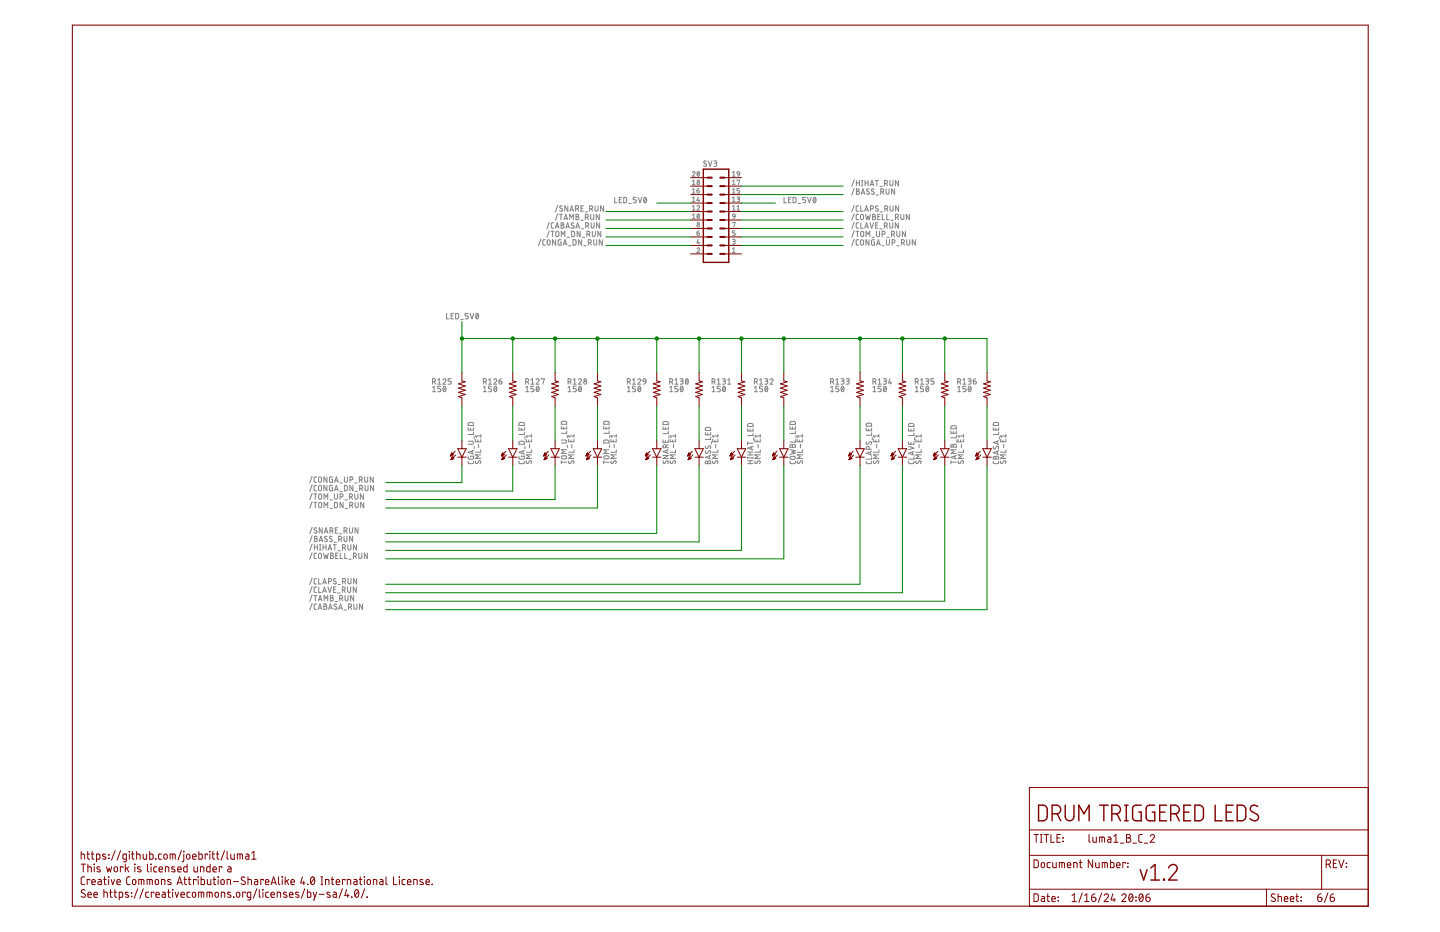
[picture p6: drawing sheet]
<svg xmlns="http://www.w3.org/2000/svg" width="432mm" height="279mm" viewBox="0 0 432 279" stroke-linecap="round" stroke-linejoin="round" font-family="sans-serif">
<g fill="none" stroke="#808080" stroke-width=".3">
<path d="M184.3 59.2v1.6h.7M185.7 59.9h.5M186.4 59.2h-.7v1.6h.7M187 59.2h.6l.3 .3v1l-.3 .3h-.6zM190.8 59.2h-.9v.7h.5a.47 .47 0 0 1 .4 .4 .47 .47 0 0 1-.4 .5h-.5M191.3 59.2l.6 1.6 .5-1.6M193.2 59.3l.1-.1a.82 .82 0 0 1 .6 .8 .82 .82 0 0 1-.6 .8l-.3-.5zM193.8 59.5l-.7 .9M207.6 51.8a.38 .38 0 0 1 .6-.4 .38 .38 0 0 1 .1 .6l-.7 .8h.8M207.6 57.9h.8M207.6 55.4h.8M207.6 54.3l.4-.3v1.4"/>
<path d="M207.6 56.8l.4-.3v1.4M207.6 59.4l.4-.3v1.4M209 57.1h.5a.39 .39 0 0 1 .3 .5 .39 .39 0 0 1-.4 .3 .39 .39 0 0 1-.4-.4zM209.2 51.5h.1a.71 .71 0 0 1 .5 .6 .71 .71 0 0 1-.5 .7l-.3-.7zM209.3 59.1l-.3 1h.8M209.5 59.8v.7M209.6 56.5l-.5 .3-.1 .3M209.7 51.8l-.6 .7M211.8 48.4a.41 .41 0 0 0-.6-.1 .41 .41 0 0 0-.1 .6l.6 .3a.44 .44 0 0 1-.1 .7 .44 .44 0 0 1-.6-.2M212.4 48.2l.5 1.7 .6-1.7M214.1 48.2h.5a.37 .37 0 0 1 .3 .4 .37 .37 0 0 1-.3 .4h-.4M214.5 49a.44 .44 0 0 1 .4 .4 .44 .44 0 0 1-.4 .5h-.4"/>
<path d="M219.6 51.8l.4-.4v1.4M219.6 54.3l.4-.3v1.4M219.6 56.8l.4-.3v1.4M219.6 59.4l.4-.3v1.4M219.6 57.9h.8M219.6 55.4h.8M219.6 52.8h.8M221 59.1h.6l.2 .2-.2 .3-.4 .1M221 54.1l.8-.1-.4 1.4M221.1 51.5h.6l.1 .7-.7-.1zM221.4 59.7a.39 .39 0 0 1 .4 .4 .39 .39 0 0 1-.4 .4h-.4M221.8 56.5h-.8v.6h.5a.4 .4 0 0 1 .3 .4 .4 .4 0 0 1-.3 .4h-.5"/>
<path d="M221.8 52.2l-.2 .5-.4 .1M235.1 59.2v1.6h.7M236.5 59.9h.5M237.2 59.2h-.7v1.6h.7M237.8 59.2h.6l.3 .3v.8l-.3 .5h-.6zM241.6 59.2h-.9v.7h.5a.47 .47 0 0 1 .4 .4 .47 .47 0 0 1-.4 .5h-.5M242.1 59.2l.6 1.6 .5-1.6M244 59.3l.1-.1a.81 .81 0 0 1 .6 .8 .81 .81 0 0 1-.6 .8l-.3-.8zM244.6 59.5l-.7 .9M256.1 56.5l-.7 1.9M256.1 53.9l-.7 2M256.8 54.1v1.6"/>
<path d="M256.8 54.8h.9M256.8 56.6h.5a.36 .36 0 0 1 .3 .4 .36 .36 0 0 1-.3 .3 .46 .46 0 0 1 .4 .5 .46 .46 0 0 1-.4 .5h-.5zM256.8 57.3h.5M257.7 54.1v1.6M258.2 58.3l.6-1.7 .5 1.7M258.3 57.8h.9M258.4 55.7h.3M258.4 54.1h.3M258.6 54.1v1.6M259.4 54.8h.9M259.4 54.1v1.6M260.3 54.1v1.6"/>
<path d="M260.6 56.8l-.2-.1a.38 .38 0 0 0-.5 .1 .38 .38 0 0 0 .1 .5l.5 .3a.44 .44 0 0 1 0 .7 .44 .44 0 0 1-.7-.3M260.9 55.7l.6-1.6 .5 1.6M261 55.3h.9M262.1 56.8l-.2-.1a.38 .38 0 0 0-.5 .1 .38 .38 0 0 0 .1 .5l.5 .3a.44 .44 0 0 1-.1 .7 .44 .44 0 0 1-.6-.3M262.5 54.1h.9M262.7 58.4h.7M262.9 54.1v1.6M263.9 55.9h.7M264.1 57.5h.4a.46 .46 0 0 0 .5-.4 .46 .46 0 0 0-.5-.5h-.4v1.7M264.6 57.5l.4 .8M265.2 55h.5a.46 .46 0 0 0 .4-.5 .46 .46 0 0 0-.4-.4h-.5v1.6M265.7 56.6v1.2a.44 .44 0 0 0 .4 .5 .44 .44 0 0 0 .5-.5v-1.2"/>
<path d="M265.8 55l.3 .7M266.8 54.1v1.2a.46 .46 0 0 0 .5 .4 .46 .46 0 0 0 .5-.4v-1.2M268.3 56.6v1.7l-.9-1.7v1.7M269.4 54.1v1.6l-.9-1.6v1.6M162.2 71.7l-.7 2M163.5 71.9h-.5l-.2 .3v1.1l.7 .2M164.2 72h.6l.2 1a.44 .44 0 0 1-.5 .5 .44 .44 0 0 1-.4-.5zM164.7 66.6l-.7 2M164.7 69.2l-.7 1.9M165.2 69.3h.9M165.7 69.3v1.7M166 66.8h-.5l-.2 .3v1.1l.7 .2"/>
<path d="M166.5 68.4l.6-1.6 .5 1.6M166.6 71.9v1.6l-.9-1.6v1.6M166.7 68h.8M166.8 69.5l.3-.2 .4 .3 .1 .9a.46 .46 0 0 1-.5 .5 .46 .46 0 0 1-.4-.5zM167.3 61.5l-.8 2M167.3 64.1l-.8 2M167.7 64.2h1M168.2 64.2v1.7M168.3 66.8h.4a.36 .36 0 0 1 .4 .3 .36 .36 0 0 1-.4 .4 .46 .46 0 0 1 .4 .5 .46 .46 0 0 1-.4 .4h-.4zM168.3 71.9l-.9 .2v1l.2 .4h.7v-.9h-.3M168.3 67.5h.4M168.3 71v-1.7l.5 .9 .6-.9v1.7"/>
<path d="M168.6 61.8l-.2-.1a.38 .38 0 0 0-.5 .2 .38 .38 0 0 0 .1 .5l.5 .3a.44 .44 0 0 1 0 .6 .44 .44 0 0 1-.7-.2M168.9 73.5l.5-1.6 .6 1.6M169 73.1h.8M169.1 65.9l.6-1.7 .5 1.7M169.2 65.5h.9M169.7 68.4l.5-1.6 .5 1.6M169.8 68h.8M170 71.1h.8M170.3 61.7v1.6l-.9-1.6v1.6M170.5 73.7h.7M170.8 65.9v-1.7l.6 1 .5-1v1.7M170.9 63.3l.5-1.6 .6 1.6"/>
<path d="M171 62.9h.8M171.4 69.3l.9 .3v.9l-.3 .4-.6 .1zM171.8 71.9h.7l.2 .2v.9l-.2 .4-.7 .1zM172.1 66.9l-.2-.1a.38 .38 0 0 0-.5 .1 .38 .38 0 0 0 .1 .6l.5 .2a.44 .44 0 0 1-.1 .7 .44 .44 0 0 1-.6-.2M172.6 62.6h.5a.46 .46 0 0 0 .4-.4 .46 .46 0 0 0-.4-.5h-.5v1.6M172.7 68.4l.5-1.6 .6 1.6M172.7 64.2h.5a.36 .36 0 0 1 .3 .4 .36 .36 0 0 1-.3 .4 .46 .46 0 0 1 .4 .4 .46 .46 0 0 1-.4 .5h-.5zM172.7 65h.5M172.8 68h.8M173.1 62.6l.4 .7M174 69.3v1.7l-.9-1.7v1.7M174.1 66.1h.8"/>
<path d="M174.2 62.4h.6M174.3 68.6h.7M174.4 71.9v1.6l-.9-1.6v1.6M174.6 71.1h.7M174.9 61.7h-.7v1.6h.7M175 73.7h.8M175.5 63.5h.7M175.5 65.2h.5a.46 .46 0 0 0 .4-.5 .46 .46 0 0 0-.4-.5h-.5v1.7M175.6 67.7h.5a.46 .46 0 0 0 .4-.5 .46 .46 0 0 0-.4-.4h-.5v1.6M176 70.2h.4a.46 .46 0 0 0 .5-.4 .46 .46 0 0 0-.5-.5h-.4v1.7M176.1 65.2l.3 .7M176.2 67.7l.3 .7"/>
<path d="M176.4 72.8h.5a.46 .46 0 0 0 .4-.5 .46 .46 0 0 0-.4-.4h-.5v1.6M176.6 70.2l.3 .8M176.8 62.6h.5a.46 .46 0 0 0 .4-.4 .46 .46 0 0 0-.4-.5h-.5v1.6M177 72.8l.3 .7M177.1 64.2v1.2a.46 .46 0 0 0 .5 .5 .46 .46 0 0 0 .4-.5v-1.2M177.2 66.8v1.2a.44 .44 0 0 0 .5 .4 .44 .44 0 0 0 .4-.4v-1.2M177.4 62.6l.3 .7M177.6 69.3v1.2a.46 .46 0 0 0 .5 .5 .46 .46 0 0 0 .4-.5v-1.2M178 71.9v1.1a.46 .46 0 0 0 .5 .5 .46 .46 0 0 0 .4-.5v-1.1M178.4 61.7v1.2a.44 .44 0 0 0 .5 .4 .44 .44 0 0 0 .4-.4v-1.2M179.7 64.2v1.7l-.9-1.7v1.7M179.8 66.8v1.6l-.9-1.6v1.6"/>
<path d="M180.2 69.3v1.7l-.9-1.7v1.7M180.6 71.9v1.6l-.9-1.6v1.6M181 61.7v1.6l-.9-1.6v1.6M188.6 61h.7M207.6 63h.8M207.6 60.5h.8M207.6 64.5l.4-.4v1.4M207.6 61.9l.4-.3v1.4M207.6 65.5h.8M209 74.6a.38 .38 0 0 1 .5-.3 .38 .38 0 0 1 .2 .6l-.7 .8h.8M209 69.8h.5a.39 .39 0 0 1 .3 .5 .39 .39 0 0 1-.4 .3 .39 .39 0 0 1-.4-.4zM209 61.9a.38 .38 0 0 1 .5-.3 .38 .38 0 0 1 .2 .6l-.7 .8h.8"/>
<path d="M209.2 64.2h.1a.71 .71 0 0 1 .5 .6 .71 .71 0 0 1-.5 .7l-.3-.7zM209.3 71.8l-.3 1h.8M209.5 72.5v.7M209.6 69.2l-.3 .1-.3 .5M209.7 64.5l-.6 .7M219.6 71.8h.7l.1 .2-.1 .3-.5 .1M219.6 74.6l.4-.3v1.4M219.6 61.9l.4-.3v1.4M219.6 75.7h.8M219.6 66.8l.8-.1-.4 1.4M219.6 63h.8M219.6 60.5h.8"/>
<path d="M219.8 64.2h.5l.1 .7-.7-.2zM220 72.4a.39 .39 0 0 1 .4 .4 .39 .39 0 0 1-.4 .4h-.4M220.4 69.2h-.8v.6h.5a.4 .4 0 0 1 .3 .4 .4 .4 0 0 1-.3 .4h-.5M220.4 64.9l-.2 .5-.4 .1M221 63h.8M221 61.9l.4-.3v1.4M239.4 61h.7M256.1 61.5l-.7 2M256.1 64.1l-.7 2M256.1 66.6l-.7 2M256.1 69.2l-.7 1.9M256.1 71.7l-.7 2"/>
<path d="M256.6 69.3h.9M257.1 69.3v1.7M257.5 61.7h-.5l-.3 .4 .1 1 .7 .2M257.5 64.2l-.5 .1-.3 .3 .1 1.1 .7 .2M257.5 66.8h-.5l-.3 .3 .1 1.1 .7 .2M257.5 71.9h-.5l-.3 .3 .1 1.2 .7 .1M258.1 61.7v1.6h.7M258.1 66.8v1.6h.7M258.2 64.4l.3-.2 .4 .3 .1 .9a.46 .46 0 0 1-.5 .5 .46 .46 0 0 1-.5-.5zM258.2 72h.6l.2 1a.46 .46 0 0 1-.5 .5 .46 .46 0 0 1-.5-.5zM258.2 69.5l.4-.2 .4 .3v.9a.46 .46 0 0 1-.5 .5 .46 .46 0 0 1-.4-.5zM259.3 63.3l.5-1.6 .6 1.6"/>
<path d="M259.3 68.4l.5-1.6 .6 1.6M259.4 62.9h.9M259.4 68h.9M259.5 64.2l.4 1.7 .4-1.1 .3 1.1 .4-1.7M259.7 71v-1.7l.6 .9 .5-.9v1.7M260.6 71.9v1.6l-.9-1.6v1.6M260.9 66.8l.5 1.6 .6-1.6M261 62.6h.5a.46 .46 0 0 0 .4-.4 .46 .46 0 0 0-.4-.5h-.5v1.6M261.5 71.1h.7M261.7 64.2h.4a.36 .36 0 0 1 .4 .4 .36 .36 0 0 1-.4 .4 .46 .46 0 0 1 .5 .4 .46 .46 0 0 1-.5 .5h-.4zM261.7 65h.4M262.2 71.9l-.9 .2v1l.3 .4h.6v-.9h-.2"/>
<path d="M262.6 67.5h.5M262.8 69.3v1.2a.46 .46 0 0 0 .5 .5 .46 .46 0 0 0 .4-.5v-1.2M262.8 73.5l.6-1.6 .5 1.6M263 73.1h.8M263.2 65h.5M263.3 61.8l-.4-.1-.4 .4 .7 .6a.38 .38 0 0 1 .1 .5 .38 .38 0 0 1-.5 .1l-.3-.2M263.3 66.8h-.7v1.6h.7M263.8 68.6h.7M263.9 63.5h.7M263.9 64.2h-.7v1.7h.7M264.4 73.7h.8M264.5 70.2h.5a.46 .46 0 0 0 .4-.4 .46 .46 0 0 0-.4-.5h-.5v1.7"/>
<path d="M264.6 64.2v1.7h.7M265.2 67.7h.4a.46 .46 0 0 0 .5-.5 .46 .46 0 0 0-.5-.4h-.4v1.6M265.3 62.6h.4a.46 .46 0 0 0 .5-.4 .46 .46 0 0 0-.5-.5h-.4v1.6M265.7 67.7l.4 .7M265.8 71.9v1.1a.44 .44 0 0 0 .5 .5 .44 .44 0 0 0 .4-.5v-1.1M265.8 62.6l.4 .7M265.9 64.2v1.7h.7M265.9 71.1h.8M266.8 66.8v1.2a.44 .44 0 0 0 .5 .4 .44 .44 0 0 0 .4-.4v-1.2M266.9 61.7v1.2a.46 .46 0 0 0 .4 .4 .46 .46 0 0 0 .5-.4v-1.2M267.1 66.1h.8M267.3 70.2h.5a.46 .46 0 0 0 .4-.4 .46 .46 0 0 0-.4-.5h-.5v1.7"/>
<path d="M267.5 72.8h.4a.46 .46 0 0 0 .5-.5 .46 .46 0 0 0-.5-.4h-.4v1.6M267.9 70.2l.3 .8M268.5 65.2h.5a.46 .46 0 0 0 .4-.5 .46 .46 0 0 0-.4-.5h-.5v1.7M268.9 69.3v1.2a.46 .46 0 0 0 .5 .5 .46 .46 0 0 0 .4-.5v-1.2M268.9 73.7h.7M269.1 65.2l.3 .7M269.4 66.8v1.6l-.9-1.6v1.6M269.5 61.7v1.6l-.9-1.6v1.6M270.1 64.2v1.2a.46 .46 0 0 0 .5 .5 .46 .46 0 0 0 .4-.5v-1.2M270.3 72.8h.4a.46 .46 0 0 0 .5-.5 .46 .46 0 0 0-.5-.4h-.4v1.6M270.8 72.8l.4 .7M271.5 69.3v1.7l-.9-1.7v1.7"/>
<path d="M271.9 71.9v1.1a.44 .44 0 0 0 .5 .5 .44 .44 0 0 0 .4-.5v-1.1M272.7 64.2v1.7l-.9-1.7v1.7M274.5 71.9v1.6l-.9-1.6v1.6M133.9 94v1.6h.7M135.3 94.7h.5M136 94h-.7v1.6h.7M136.6 94h.7l.2 .2v.9l-.2 .4-.7 .1zM138.2 95.8h.7M140.4 94h-.9v.7h.5a.46 .46 0 0 1 .4 .4 .46 .46 0 0 1-.4 .5h-.5M141 94l.5 1.6 .5-1.6M142.8 94.1l.1-.1a.83 .83 0 0 1 .6 .8 .83 .83 0 0 1-.6 .8l-.3-.8zM143.4 94.3l-.7 .9"/>
<path d="M129.7 114.4h.5a.46 .46 0 0 0 .4-.4 .46 .46 0 0 0-.4-.5h-.5v1.7M129.7 116.2l.5-.4v1.6M129.7 117.4h.9M130.3 114.4l.3 .8M131.3 113.9l.4-.4v1.7M131.3 115.2h.9M132.2 115.8h-.9v.7h.5a.46 .46 0 0 1 .4 .5 .46 .46 0 0 1-.4 .4h-.5M132.8 113.9a.45 .45 0 0 1 .6-.3 .45 .45 0 0 1 .2 .7l-.8 .9h.9M133 115.9l.2-.1a.82 .82 0 0 1 .5 .8 .82 .82 0 0 1-.5 .8l-.3-.5zM133.6 116.2l-.7 .9M135.3 113.5h-.9v.8h.5a.46 .46 0 0 1 .4 .4 .46 .46 0 0 1-.4 .5h-.5M144.9 114.4h.5a.46 .46 0 0 0 .5-.4 .46 .46 0 0 0-.5-.5h-.5v1.7"/>
<path d="M144.9 117.4h1M144.9 116.2l.5-.4v1.6M145.5 114.4l.4 .8M146.5 115.2h.9M146.5 113.9l.5-.4v1.7M147.4 115.8h-.9v.7h.5a.46 .46 0 0 1 .4 .5 .46 .46 0 0 1-.4 .4h-.5M148.1 113.9a.44 .44 0 0 1 .6-.3 .44 .44 0 0 1 .1 .7l-.7 .9h.9M148.3 115.9l.1-.1a.82 .82 0 0 1 .6 .8 .82 .82 0 0 1-.6 .8l-.3-.5zM148.9 116.2l-.7 .9M149.6 114.3h.6a.45 .45 0 0 1 .3 .5 .45 .45 0 0 1-.4 .4 .45 .45 0 0 1-.5-.5zM150.3 113.5l-.4 .2-.3 .6M157.6 114.4h.5a.46 .46 0 0 0 .5-.4 .46 .46 0 0 0-.5-.5h-.5v1.7"/>
<path d="M157.6 117.4h1M157.6 116.2l.5-.4v1.6M158.2 114.4l.4 .8M159.2 115.2h.9M159.2 113.9l.5-.4v1.7M160.1 115.8h-.9v.7h.5a.46 .46 0 0 1 .4 .5 .46 .46 0 0 1-.4 .4h-.5M160.8 113.9a.44 .44 0 0 1 .6-.3 .44 .44 0 0 1 .1 .7l-.7 .9h.9M161 115.9l.1-.1a.82 .82 0 0 1 .6 .8 .82 .82 0 0 1-.6 .8l-.3-.5zM161.6 116.2l-.7 .9M162.3 113.7v-.2h.9l-.4 1.7M170.3 114.4h.5a.46 .46 0 0 0 .4-.4 .46 .46 0 0 0-.4-.5h-.5v1.7M170.3 117.4h.9"/>
<path d="M170.3 116.2l.5-.4v1.6M170.9 114.4l.3 .8M171.9 115.2h.9M171.9 113.9l.5-.4v1.7M172.8 115.8h-.9v.7h.5a.46 .46 0 0 1 .4 .5 .46 .46 0 0 1-.4 .4h-.5M173.5 113.9a.44 .44 0 0 1 .6-.3 .44 .44 0 0 1 .1 .7l-.7 .9h.9M173.7 115.9l.1-.1a.81 .81 0 0 1 .6 .8 .81 .81 0 0 1-.6 .8l-.3-.8zM174.3 116.2l-.7 .9M188.1 114.4h.5a.46 .46 0 0 0 .4-.4 .46 .46 0 0 0-.4-.5h-.5v1.7M188.1 117.4h.9M188.1 116.2l.5-.4v1.6M188.7 114.4l.3 .8"/>
<path d="M189.7 115.2h.9M189.7 113.9l.4-.4v1.7M190.6 115.8h-.9v.7h.5a.46 .46 0 0 1 .4 .5 .46 .46 0 0 1-.4 .4h-.5M191.2 113.9a.44 .44 0 0 1 .7-.3 .44 .44 0 0 1 .1 .7l-.8 .9h1M191.5 115.9l.1-.1a.81 .81 0 0 1 .6 .8 .81 .81 0 0 1-.6 .8l-.4-.8zM192.1 116.2l-.8 .9M192.9 113.7h.7l.1 .7-.8-.1zM193.7 114.4l-.1 .5-.6 .3M200.8 114.4h.5a.46 .46 0 0 0 .4-.4 .46 .46 0 0 0-.4-.5h-.5v1.7M200.8 117.4h.9M200.8 116.2l.5-.4v1.6M201.4 114.4l.3 .8"/>
<path d="M202.4 115.2h.9M202.4 113.9l.4-.4v1.7M203.3 115.8h-.9v.7h.5a.46 .46 0 0 1 .4 .5 .46 .46 0 0 1-.4 .4h-.5M203.9 113.5h.6a.36 .36 0 0 1 .4 .4 .36 .36 0 0 1-.4 .4h-.4M204.2 115.9l.1-.1a.81 .81 0 0 1 .6 .8 .81 .81 0 0 1-.6 .8l-.4-.8zM204.4 114.3a.46 .46 0 0 1 .5 .4 .46 .46 0 0 1-.5 .5h-.5M204.8 116.2l-.8 .9M205.7 113.6h.1a.84 .84 0 0 1 .6 .8 .84 .84 0 0 1-.6 .7l-.3-.4zM206.3 113.9l-.7 .9M213.5 114.4h.5a.46 .46 0 0 0 .4-.4 .46 .46 0 0 0-.4-.5h-.5v1.7M213.5 117.4h.9M213.5 116.2l.5-.4v1.6"/>
<path d="M214.1 114.4l.3 .8M215.1 115.2h.9M215.1 113.9l.4-.4v1.7M216 115.8h-.9v.7h.5a.46 .46 0 0 1 .4 .5 .46 .46 0 0 1-.4 .4h-.5M216.6 113.5h.6a.36 .36 0 0 1 .3 .4 .36 .36 0 0 1-.3 .4h-.4M216.9 115.9l.1-.1a.81 .81 0 0 1 .6 .8 .81 .81 0 0 1-.6 .8l-.4-.8zM217.1 114.3a.46 .46 0 0 1 .4 .4 .46 .46 0 0 1-.4 .5h-.5M217.5 116.2l-.8 .9M218.2 115.2h.9M218.2 113.9l.5-.4v1.7M226.2 114.4h.5a.46 .46 0 0 0 .4-.4 .46 .46 0 0 0-.4-.5h-.5v1.7M226.2 117.4h.9"/>
<path d="M226.2 116.2l.5-.4v1.6M226.8 114.4l.3 .8M227.8 115.2h.9M227.8 113.9l.4-.4v1.7M228.7 115.8h-.9v.7h.5a.46 .46 0 0 1 .4 .5 .46 .46 0 0 1-.4 .4h-.5M229.3 113.5h.6a.36 .36 0 0 1 .3 .4 .36 .36 0 0 1-.3 .4h-.4M229.6 115.9l.1-.1a.81 .81 0 0 1 .6 .8 .81 .81 0 0 1-.6 .8l-.4-.8zM229.8 114.3a.46 .46 0 0 1 .4 .4 .46 .46 0 0 1-.4 .5h-.5M230.2 116.2l-.8 .9M230.9 113.9a.44 .44 0 0 1 .6-.3 .44 .44 0 0 1 .2 .7l-.8 .9h.9M249.1 114.4h.4a.46 .46 0 0 0 .5-.4 .46 .46 0 0 0-.5-.5h-.4v1.7M249.1 117.4h.9"/>
<path d="M249.1 116.2l.4-.4v1.6M249.6 114.4l.4 .8M250.6 115.2h.9M250.6 113.9l.5-.4v1.7M251.5 115.8h-.9v.7h.6a.46 .46 0 0 1 .4 .5 .46 .46 0 0 1-.4 .4h-.6M252.2 113.5h.5a.36 .36 0 0 1 .4 .4 .36 .36 0 0 1-.4 .4h-.3M252.4 115.9l.1-.1a.81 .81 0 0 1 .6 .8 .81 .81 0 0 1-.6 .8l-.3-.8zM252.6 114.3a.46 .46 0 0 1 .5 .4 .46 .46 0 0 1-.5 .5h-.4M253 116.2l-.7 .9M253.7 113.5h.6a.36 .36 0 0 1 .4 .4 .36 .36 0 0 1-.4 .4h-.4M254.2 114.3a.46 .46 0 0 1 .5 .4 .46 .46 0 0 1-.5 .5h-.5M261.8 114.4h.4a.46 .46 0 0 0 .5-.4 .46 .46 0 0 0-.5-.5h-.4v1.7"/>
<path d="M261.8 117.4h.9M261.8 116.2l.4-.4v1.6M262.3 114.4l.4 .8M263.3 115.2h.9M263.3 113.9l.5-.4v1.7M264.2 115.8h-.9v.7h.6a.46 .46 0 0 1 .4 .5 .46 .46 0 0 1-.4 .4h-.6M264.9 113.5h.5a.36 .36 0 0 1 .4 .4 .36 .36 0 0 1-.4 .4h-.3M265.1 115.9l.1-.1a.81 .81 0 0 1 .6 .8 .81 .81 0 0 1-.6 .8l-.3-.8zM265.3 114.3a.46 .46 0 0 1 .5 .4 .46 .46 0 0 1-.5 .5h-.4M265.7 116.2l-.7 .9M266.8 113.5l-.4 1.3h1M267.1 114.4v.8"/>
<path d="M274.5 114.4h.4a.46 .46 0 0 0 .5-.4 .46 .46 0 0 0-.5-.5h-.4v1.7M274.5 117.4h.9M274.5 116.2l.4-.4v1.6M275 114.4l.4 .8M276 115.2h.9M276 113.9l.5-.4v1.7M276.9 115.8h-.9v.7h.6a.46 .46 0 0 1 .4 .5 .46 .46 0 0 1-.4 .4h-.6M277.6 113.5h.5a.36 .36 0 0 1 .4 .4 .36 .36 0 0 1-.4 .4h-.3M277.8 115.9l.1-.1a.81 .81 0 0 1 .6 .8 .81 .81 0 0 1-.6 .8l-.3-.5zM278 114.3a.46 .46 0 0 1 .5 .4 .46 .46 0 0 1-.5 .5h-.4M278.4 116.2l-.7 .9M280.1 113.5h-1v.8h.6a.46 .46 0 0 1 .4 .4 .46 .46 0 0 1-.4 .5h-.6"/>
<path d="M287.2 114.4h.4a.46 .46 0 0 0 .5-.4 .46 .46 0 0 0-.5-.5h-.4v1.7M287.2 117.4h.9M287.2 116.2l.4-.4v1.6M287.7 114.4l.4 .8M288.7 115.2h.9M288.7 113.9l.5-.4v1.7M289.6 115.8h-.9v.7h.6a.46 .46 0 0 1 .4 .5 .46 .46 0 0 1-.4 .4h-.6M290.3 113.5h.5a.36 .36 0 0 1 .4 .4 .36 .36 0 0 1-.4 .4h-.3M290.5 115.9l.1-.1a.82 .82 0 0 1 .6 .8 .82 .82 0 0 1-.6 .8l-.3-.5zM290.7 114.3a.46 .46 0 0 1 .5 .4 .46 .46 0 0 1-.5 .5h-.4M291.1 116.2l-.7 .9M291.8 114.3h.6a.45 .45 0 0 1 .4 .5 .45 .45 0 0 1-.5 .4 .45 .45 0 0 1-.5-.5z"/>
<path d="M292.6 113.5l-.6 .3-.2 .5M140.4 138.3v.5l.3 .2h1.1l.2-.7M140.4 136.8l.2 .8h1l.4-.2v-.6h-.9v.2M140.4 132.3h1.1a.46 .46 0 0 1 .5 .4 .46 .46 0 0 1-.5 .5h-1.1M140.4 128.2v.7h1.6v-.7M140.5 126.8l1.2-.1 .3 .2v.7h-1.6zM141.1 128.4v.5M141.6 135.2v.8M142 129.5v.8h-1.6M142 135l-1.6 .6 1.6 .5M142.2 130.9v.7M142.2 133.8v.7"/>
<path d="M142.5 131.7v.7h1.7v-.7M142.7 138.2l-.1 .2a.38 .38 0 0 0 .1 .5 .38 .38 0 0 0 .5-.1l.3-.5a.44 .44 0 0 1 .7 0 .44 .44 0 0 1-.3 .7M143.3 131.9v.5M143.5 133.2v1.1M144.2 136.4h-1.7l.9 .5-.9 .5h1.7M144.2 134.9v.7h-1.7M144.2 130.2v.9M144.2 130.7h-1.7l.4 .4M155.6 138.3v.5l.4 .2h1l.2-.7M155.6 136.8l.2 .8h1.1l.3-.2v-.6h-.9v.2M155.6 128.2v.7h1.6v-.7M155.7 132.4l1.3-.1 .2 .2v.7h-1.6z"/>
<path d="M155.7 126.8l1.3-.1 .2 .2v.7h-1.6zM156.3 128.4v.5M156.8 135.2v.8M157.2 129.5v.8h-1.6M157.2 135l-1.6 .6 1.6 .5M157.4 130.9v.7M157.4 133.8v.7M157.8 131.7v.7h1.6v-.7M157.9 138.2a.41 .41 0 0 0-.1 .6 .41 .41 0 0 0 .7 0l.2-.5a.44 .44 0 0 1 .7 0 .44 .44 0 0 1-.2 .7M158.5 131.9v.5M158.8 133.2v1.1M159.4 136.4h-1.6l.9 .5-.9 .5h1.6"/>
<path d="M159.4 134.9v.7h-1.6M159.4 130.7h-1.6l.3 .4M159.4 130.2v.9M168.3 131.9h1.2a.46 .46 0 0 1 .4 .5 .46 .46 0 0 1-.4 .4h-1.2M168.3 138.6h1.6M168.3 127.8v.7h1.6v-.7M168.3 138.1v.9M168.4 136.8l1.1-.1a.46 .46 0 0 1 .4 .4 .46 .46 0 0 1-.4 .5l-1.1-.2zM168.4 126.4l1.3-.1 .2 .3v.6h-1.6zM169 128v.5M169.9 134.8h-1.6l.9 .6-.9 .5h1.6M169.9 129.2v.7h-1.6"/>
<path d="M170.1 130.5v.8M170.1 133.5v.7M170.5 131.7v.7h1.6v-.7M170.6 138.2a.41 .41 0 0 0-.1 .6 .41 .41 0 0 0 .7 0l.2-.5a.44 .44 0 0 1 .7 0 .44 .44 0 0 1-.2 .7M171.2 131.9v.5M171.5 133.2v1.1M172.1 136.4h-1.6l.9 .5-.9 .5h1.6M172.1 134.9v.7h-1.6M172.1 130.7h-1.6l.3 .4M172.1 130.2v.9M181 138.6h1.6M181 127.8v.7h1.6v-.7"/>
<path d="M181 138.1v.9M181.1 136.8l1.1-.1a.46 .46 0 0 1 .4 .4 .46 .46 0 0 1-.4 .5l-1.1-.2zM181.1 132h1.3l.2 .2v.6h-1.6zM181.1 126.4l1.3-.1 .2 .3v.6h-1.6zM181.7 128v.5M182.6 134.8h-1.6l.9 .6-.9 .5h1.6M182.6 129.2v.7h-1.6M182.8 130.5v.8M182.8 133.5v.7M183.2 131.7v.7h1.6v-.7M183.3 138.2a.41 .41 0 0 0-.1 .6 .41 .41 0 0 0 .7 0l.2-.5a.44 .44 0 0 1 .7 0 .44 .44 0 0 1-.2 .7M183.9 131.9v.5"/>
<path d="M184.2 133.2v1.1M184.8 136.4h-1.6l.9 .5-.9 .5h1.6M184.8 134.9v.7h-1.6M184.8 130.7h-1.6l.3 .4M184.8 130.2v.9M198.8 136.5h1.6l-1.6 1h1.6M198.8 127.9v.8h1.6v-.8M198.8 131.9v.7h1.6v-.7M198.9 138.2a.41 .41 0 0 0 0 .6 .41 .41 0 0 0 .6 0l.2-.5a.44 .44 0 0 1 .7 0 .44 .44 0 0 1-.2 .7M198.9 126.5l1.2-.1 .3 .3v.6h-1.6zM199.5 128.1v.6M199.5 132.1v.5"/>
<path d="M199.7 134.2v-.4a.44 .44 0 0 0-.5-.5 .44 .44 0 0 0-.4 .5v.4h1.6M200 135v.8M200.4 134.8l-1.6 .6 1.6 .5M200.4 133.3l-.7 .4M200.4 129.3v.7h-1.6M200.6 130.6v.8M201 131.7v.7h1.6v-.7M201.1 138.2a.41 .41 0 0 0-.1 .6 .41 .41 0 0 0 .6 0l.3-.5a.44 .44 0 0 1 .7 0 .44 .44 0 0 1-.2 .7M201.7 131.9v.5M202 133.2v1.1M202.6 136.4h-1.6l.8 .5-.8 .5h1.6M202.6 134.9v.7h-1.6"/>
<path d="M202.6 130.7h-1.6l.3 .4M202.6 130.2v.9M211.5 129.7v.7h1.6v-.7M211.6 138.3l.4-.1 .2 .4a.44 .44 0 0 1 .5-.5 .44 .44 0 0 1 .4 .5v.4h-1.6zM211.6 135.2l-.1 .5 .4 .3 .5-.7a.38 .38 0 0 1 .6-.1 .38 .38 0 0 1 .1 .5l-.2 .3M211.6 133.7a.42 .42 0 0 0-.1 .6 .42 .42 0 0 0 .6 .1l.3-.6a.38 .38 0 0 1 .6-.1 .38 .38 0 0 1 .1 .5l-.2 .4M211.6 128.3l1.2-.1 .3 .2v.6h-1.6zM212.2 129.8v.6M212.2 138.6v.4M212.7 136.7v.8M213.1 131v.7h-1.6M213.1 136.5l-1.6 .6 1.6 .5"/>
<path d="M213.3 132.4v.7M213.7 131.7v.7h1.6v-.7M213.8 138.2a.41 .41 0 0 0-.1 .6 .41 .41 0 0 0 .6 0l.3-.5a.44 .44 0 0 1 .7 0 .44 .44 0 0 1-.2 .7M214.4 131.9v.5M214.6 133.2v1.1M215.3 136.4h-1.6l.8 .5-.8 .5h1.6M215.3 134.9v.7h-1.6M215.3 130.7h-1.6l.3 .4M215.3 130.2v.9M224.2 136.4h1.6M224.2 135.5h1.6M224.2 139h1.6"/>
<path d="M224.2 138.1h1.6M224.2 137.3h1.6M224.2 128.5v.7h1.6v-.7M224.2 132.4v.9M224.2 137.1v.3M224.2 132.9h1.6M224.3 127.1l1.2-.1 .3 .2v.7h-1.6zM224.9 128.7v.5M224.9 135.5v.9M224.9 138.1v.9M225.4 133.9v.8M225.8 129.9v.7h-1.6"/>
<path d="M225.8 137.1v.3M225.8 133.8l-1.6 .5 1.6 .6M226 131.2v.7M226.3 131.7v.7h1.7v-.7M226.5 138.2a.41 .41 0 0 0-.1 .6 .41 .41 0 0 0 .5 .1l.4-.6a.44 .44 0 0 1 .7 0 .44 .44 0 0 1-.2 .7M227.1 131.9v.5M227.3 133.2v1.1M228 136.4h-1.7l.9 .5-.9 .5h1.7M228 134.9v.7h-1.7M228 130.7h-1.7l.4 .4M228 130.2v.9M236.9 138.3v.5l.3 .2h1.1l.2-.7"/>
<path d="M236.9 127.9v.7h1.6v-.7M236.9 134.8l1.6 .3-1.1 .4 1.1 .3-1.6 .4M237 133.4l.4-.1 .2 .3a.44 .44 0 0 1 .5-.4 .44 .44 0 0 1 .4 .4v.5h-1.6zM237 136.9l1.1-.1a.46 .46 0 0 1 .4 .5 .46 .46 0 0 1-.4 .4l-1.1-.1zM237 126.5l1.2-.1 .3 .2v.6h-1.6zM237.6 128v.6M237.6 133.6v.5M238.5 129.2v.7h-1.6M238.5 131.8v.7h-1.6M238.7 130.6v.7M239 131.7v.7h1.7v-.7M239.2 138.2a.41 .41 0 0 0-.1 .6 .41 .41 0 0 0 .5 .1l.4-.6a.44 .44 0 0 1 .7 0 .44 .44 0 0 1-.2 .7"/>
<path d="M239.8 131.9v.5M240 133.2v1.1M240.7 136.4h-1.7l.9 .5-.9 .5h1.7M240.7 134.9v.7h-1.7M240.7 130.7h-1.7l.4 .4M240.7 130.2v.9M259.7 138.3l.1 .5 .3 .2h1.1l.2-.7M259.7 128.4v.7h1.7v-.7M259.9 132.5l-.1 .2a.38 .38 0 0 0 .1 .5 .38 .38 0 0 0 .5-.1l.3-.6a.41 .41 0 0 1 .6 0 .41 .41 0 0 1 0 .6l-.2 .2M259.9 127l1.2-.1 .2 .2 .1 .7h-1.7zM260.5 128.6v.5M260.6 134.7v-.4a.46 .46 0 0 0-.4-.5 .46 .46 0 0 0-.5 .5v.4h1.7"/>
<path d="M261 135.5v.8M261.4 136.9v.7h-1.7M261.4 129.7v.8h-1.7M261.4 135.4l-1.7 .5 1.7 .5M261.6 131.1v.7M261.9 131.7v.7h1.6v-.7M262 138.2l-.1 .2a.38 .38 0 0 0 .2 .5 .38 .38 0 0 0 .5-.1l.2-.5a.44 .44 0 0 1 .7 0 .44 .44 0 0 1-.2 .7M262.6 131.9v.5M262.9 133.2v1.1M263.5 136.4h-1.6l.9 .5-.9 .5h1.6M263.5 134.9v.7h-1.6M263.5 130.7h-1.6l.4 .4"/>
<path d="M263.5 130.2v.9M272.4 138.3l.1 .5 .3 .2h1l.3-.7M272.4 132.4v.8h1.7v-.8M272.4 128.5v.7h1.7v-.7M272.4 133.8l1.7 .5-1.7 .6M272.6 127.1l1.2-.1 .2 .2 .1 .7h-1.7zM273.2 128.7v.5M273.2 132.6v.6M273.7 135.5v.8M274.1 136.9v.7h-1.7M274.1 129.8v.8h-1.7M274.1 135.4l-1.7 .5 1.7 .5"/>
<path d="M274.3 131.2v.7M274.6 131.7v.7h1.6v-.7M274.7 138.2l-.1 .2a.38 .38 0 0 0 .2 .5 .38 .38 0 0 0 .5-.1l.2-.5a.44 .44 0 0 1 .7 0 .44 .44 0 0 1-.2 .7M275.3 131.9v.5M275.6 133.2v1.1M276.2 136.4h-1.6l.9 .5-.9 .5h1.6M276.2 134.9v.7h-1.6M276.2 130.7h-1.6l.4 .4M276.2 130.2v.9M285.1 138.6h1.7M285.1 129.2v.7h1.7v-.7M285.1 138.1v.9"/>
<path d="M285.2 133.3h.4l.3 .3a.46 .46 0 0 1 .4-.5 .46 .46 0 0 1 .5 .5v.4h-1.7zM285.3 127.8l1.2-.1 .2 .2 .1 .6h-1.7zM285.9 129.3v.6M285.9 133.6v.4M286.4 136.7v.8M286.8 134.8h-1.7l.9 .6-.9 .5h1.7M286.8 136.6l-1.7 .5 1.7 .5M286.8 130.5v.8h-1.7M286.9 131.9v.7M287.3 131.7v.7h1.6v-.7M287.4 138.2l-.1 .2a.38 .38 0 0 0 .2 .5 .38 .38 0 0 0 .5-.1l.2-.5a.44 .44 0 0 1 .7 0 .44 .44 0 0 1-.2 .7M288 131.9v.5"/>
<path d="M288.3 133.2v1.1M288.9 136.4h-1.6l.9 .5-.9 .5h1.6M288.9 134.9v.7h-1.6M288.9 130.7h-1.6l.4 .4M288.9 130.2v.9M297.8 138.3l.1 .5 .3 .2h1l.3-.7M297.8 128.2v.7h1.7v-.7M297.9 136.9l.4-.1 .3 .4a.46 .46 0 0 1 .4-.5 .46 .46 0 0 1 .5 .5v.4h-1.7zM298 133.8l-.1 .2a.38 .38 0 0 0 .1 .5 .38 .38 0 0 0 .5-.1l.3-.5a.41 .41 0 0 1 .6 0 .41 .41 0 0 1 0 .6l-.2 .1M298 126.8l1.2-.1 .2 .2 .1 .7h-1.7zM298.6 128.4v.5M298.6 137.2v.4"/>
<path d="M299.1 132.3v.8M299.1 135.3v.8M299.5 129.5v.8h-1.7M299.5 135.1l-1.7 .6 1.7 .5M299.5 132.1l-1.7 .6 1.7 .5M299.6 130.9v.7M300 131.7v.7h1.6v-.7M300.1 138.2l-.1 .2a.38 .38 0 0 0 .2 .5 .38 .38 0 0 0 .5-.1l.2-.5a.44 .44 0 0 1 .7 0 .44 .44 0 0 1-.2 .7M300.7 131.9v.5M301 133.2v1.1M301.6 136.4h-1.6l.9 .5-.9 .5h1.6M301.6 134.9v.7h-1.6"/>
<path d="M301.6 130.7h-1.6l.4 .4M301.6 130.2v.9M93.6 158l-.7 2M93.6 150.4l-.7 2M93.6 145.3l-.7 2M93.6 147.9l-.7 2M93.6 142.8l-.7 2M94.1 150.6h.9M94.1 148.1h.9M94.6 148.1v1.6M94.6 150.6v1.6M94.9 145.5h-.5l-.2 .4v1l.7 .2"/>
<path d="M94.9 143h-.5l-.2 .3v1.1l.7 .2M95 158.3a.41 .41 0 0 0-.6-.1 .41 .41 0 0 0-.1 .6l.6 .4a.38 .38 0 0 1 .1 .5 .38 .38 0 0 1-.5 .1l-.4-.2M95.6 145.6h.7l.1 1.1a.46 .46 0 0 1-.4 .4 .46 .46 0 0 1-.5-.4zM95.6 143.1h.7l.1 1a.46 .46 0 0 1-.4 .5 .46 .46 0 0 1-.5-.5zM95.7 150.7h.6l.2 1.1a.46 .46 0 0 1-.5 .4 .46 .46 0 0 1-.5-.4zM95.7 148.2h.6l.2 1a.46 .46 0 0 1-.5 .5 .46 .46 0 0 1-.5-.5zM96.6 158.2v1.6l-.9-1.6v1.6M97.2 149.7v-1.6l.5 .8 .6-.8v1.6M97.2 152.2v-1.6l.5 .9 .6-.9v1.6M97.2 159.8l.6-1.6 .5 1.6M97.4 159.4h.8M98 143v1.6l-.9-1.6v1.6"/>
<path d="M98 145.5v1.6l-.9-1.6v1.6M98.9 152.4h.8M98.9 149.9h.8M99 159.1h.4a.44 .44 0 0 0 .4-.4 .44 .44 0 0 0-.4-.5h-.4v1.6M99.5 159.1l.3 .7M99.7 145.5l-.9 .2v1.2l.2 .2h.7v-.9h-.3M99.7 143l-.9 .2v1.2l.2 .2h.7v-.9h-.3M100.3 150.6h.6l.3 .3v.9l-.3 .4h-.6zM100.3 148.1v1.1a.46 .46 0 0 0 .4 .5 .46 .46 0 0 0 .5-.5v-1.1M100.3 147.1l.6-1.6 .5 1.6M100.3 144.6l.6-1.6 .5 1.6M100.4 146.7h.9"/>
<path d="M100.4 144.2h.9M100.6 158.9h.5M101.3 158.2h-.7v1.6h.7M101.9 147.3h.7M101.9 144.8h.7M102 148.9h.4a.44 .44 0 0 0 .5-.4 .44 .44 0 0 0-.5-.4h-.4v1.6M102.9 150.6v1.6l-.9-1.6v1.6M103.2 159.1h.4a.44 .44 0 0 0 .5-.4 .44 .44 0 0 0-.5-.5h-.4v1.6M103.3 145.5h.6l.2 .3v1.1l-.2 .2h-.6zM103.3 143v1.1a.44 .44 0 0 0 .4 .5 .44 .44 0 0 0 .5-.5v-1.1M103.4 149.9h.7M103.5 152.4h.7"/>
<path d="M103.7 159.1l.4 .7M104.8 158.2v1.2a.46 .46 0 0 0 .4 .4 .46 .46 0 0 0 .5-.4v-1.2M104.8 148.9h.4a.44 .44 0 0 0 .5-.4 .44 .44 0 0 0-.5-.4h-.4v1.6M104.9 151.5h.4a.44 .44 0 0 0 .5-.5 .44 .44 0 0 0-.5-.4h-.4v1.6M104.9 143.9h.5a.44 .44 0 0 0 .5-.5 .44 .44 0 0 0-.5-.4h-.5v1.6M105.3 148.9l.4 .8M105.4 151.5l.4 .7M105.8 145.5v1.6l-.9-1.6v1.6M106.4 148.1v1.1a.46 .46 0 0 0 .4 .5 .46 .46 0 0 0 .5-.5v-1.1M106.4 144.8h.7M106.5 150.6v1.2a.46 .46 0 0 0 .4 .4 .46 .46 0 0 0 .5-.4v-1.2M106.5 147.3h.7"/>
<path d="M107.3 158.2v1.6l-.9-1.6v1.6M107.8 143.9h.4a.44 .44 0 0 0 .4-.5 .44 .44 0 0 0-.4-.4h-.4v1.6M107.9 146.4h.4a.44 .44 0 0 0 .5-.4 .44 .44 0 0 0-.5-.5h-.4v1.6M108.3 143.9l.3 .7M108.4 146.4l.4 .7M109 148.1v1.6l-.9-1.6v1.6M109.1 150.6v1.6l-.9-1.6v1.6M109.4 143v1.1a.44 .44 0 0 0 .4 .5 .44 .44 0 0 0 .5-.5v-1.1M109.5 145.5v1.2a.44 .44 0 0 0 .4 .4 .44 .44 0 0 0 .5-.4v-1.2M111.9 143v1.6l-.9-1.6v1.6M112 145.5v1.6l-.9-1.6v1.6M93.6 160.6l-.7 2"/>
<path d="M93.6 163.1l-.7 2M93.6 178.4l-.7 1.9M93.6 173.3l-.7 2M93.6 165.7l-.7 1.9M93.6 175.8l-.7 2M94.1 178.5h.9M94.3 163.3v1.6M94.3 164h.9M94.3 160.8h.4a.36 .36 0 0 1 .4 .3 .36 .36 0 0 1-.4 .4 .44 .44 0 0 1 .5 .4 .44 .44 0 0 1-.5 .5h-.4zM94.3 161.5h.4M94.6 178.5v1.6M94.9 173.4l-.6 .1-.1 .3v1.1l.7 .2"/>
<path d="M94.9 165.8l-.6 .1-.1 .3v1l.7 .2M94.9 176l-.6 .1-.1 .2v1.1l.7 .2M95.2 163.3v1.6M95.6 173.4v1.7h.7M95.6 176v1.6h.7M95.6 179.7h.8M95.6 166h.7l.1 1a.46 .46 0 0 1-.4 .4 .46 .46 0 0 1-.5-.4zM95.7 162.4l.5-1.6 .6 1.6M95.8 162h.8M95.8 164.9h.4M95.8 163.3h.4M96 163.3v1.6"/>
<path d="M96.8 177.6l.5-1.6 .6 1.6M96.8 175.1l.5-1.7 .6 1.7M96.9 164h.9M96.9 163.3v1.6M96.9 174.7h.8M96.9 177.2h.8M97 165.8l.4 1.6 .3-1 .4 1 .3-1.6M97.8 163.3v1.6M98.1 160.9a.41 .41 0 0 0-.6-.1 .41 .41 0 0 0 0 .6l.5 .3a.44 .44 0 0 1-.1 .7 .44 .44 0 0 1-.6-.2M98.3 176l.6 1.6 .5-1.6M98.4 164.9l.5-1.6 .6 1.6M98.5 174.3h.5a.46 .46 0 0 0 .4-.4 .46 .46 0 0 0-.4-.5h-.5v1.7"/>
<path d="M98.5 164.5h.8M99.1 178.5h.4a.36 .36 0 0 1 .4 .4 .36 .36 0 0 1-.4 .3 .46 .46 0 0 1 .5 .5 .46 .46 0 0 1-.5 .4h-.4zM99.1 179.2h.4M99.1 165.8h.5a.37 .37 0 0 1 .3 .4 .37 .37 0 0 1-.3 .4 .44 .44 0 0 1 .4 .4 .44 .44 0 0 1-.4 .4h-.5zM99.1 166.6h.5M99.5 160.9a.41 .41 0 0 0-.6-.1 .41 .41 0 0 0 .1 .6l.5 .3a.44 .44 0 0 1-.1 .7 .44 .44 0 0 1-.7-.2M99.9 163.3h.9M100 176.7h.6M100.2 162.6h.7M100.4 163.3v1.6M100.7 166.6h.5M100.8 173.6a.42 .42 0 0 0-.6-.1 .42 .42 0 0 0-.1 .6l.5 .3a.38 .38 0 0 1 .2 .5 .38 .38 0 0 1-.5 .1l-.4-.1"/>
<path d="M100.8 176h-.8v1.6h.8M101.3 177.8h.7M101.3 165.1h.7M101.4 175.3h.7M101.4 165.8h-.7v1.6h.7M101.6 161.6h.4a.44 .44 0 0 0 .5-.4 .44 .44 0 0 0-.5-.4h-.4v1.6M101.8 160h.7M101.9 179.4h.4a.46 .46 0 0 0 .5-.4 .46 .46 0 0 0-.5-.5h-.4v1.6M102 165.8v1.6h.7M102.1 161.6l.4 .8M102.4 179.4l.4 .7M102.7 176.9h.4a.46 .46 0 0 0 .4-.5 .46 .46 0 0 0-.4-.4h-.4v1.6"/>
<path d="M102.7 164.2h.4a.46 .46 0 0 0 .5-.5 .46 .46 0 0 0-.5-.4h-.4v1.6M102.7 174.3h.5a.46 .46 0 0 0 .5-.4 .46 .46 0 0 0-.5-.5h-.5v1.7M103.2 160.8v1.1a.44 .44 0 0 0 .4 .5 .44 .44 0 0 0 .5-.5v-1.1M103.2 176.9l.3 .7M103.3 164.2l.3 .7M103.3 174.3l.4 .8M103.4 165.8v1.6h.7M103.5 178.5v1.2a.44 .44 0 0 0 .4 .4 .44 .44 0 0 0 .5-.4v-1.2M104.2 176v1.2a.46 .46 0 0 0 .5 .4 .46 .46 0 0 0 .5-.4v-1.2M104.3 163.3v1.2a.46 .46 0 0 0 .5 .4 .46 .46 0 0 0 .4-.4v-1.2M104.4 173.4v1.2a.46 .46 0 0 0 .4 .5 .46 .46 0 0 0 .5-.5v-1.2M104.6 167.6h.7"/>
<path d="M105.7 160.8v1.6l-.9-1.6v1.6M106 166.7h.4a.46 .46 0 0 0 .5-.4 .46 .46 0 0 0-.5-.5h-.4v1.6M106 178.5v1.6l-.9-1.6v1.6M106.5 166.7l.4 .7M106.8 176v1.6l-.9-1.6v1.6M106.9 163.3v1.6l-.9-1.6v1.6M106.9 173.4v1.7l-.9-1.7v1.7M107.6 165.8v1.2a.46 .46 0 0 0 .4 .4 .46 .46 0 0 0 .5-.4v-1.2M110.2 165.8v1.6l-.9-1.6v1.6M93.6 180.9l-.7 2M94.9 181.1l-.6 .1-.1 .2v1.1l.7 .2M95.4 182.7l.5-1.6 .6 1.6"/>
<path d="M95.5 180.1l.5-1.6 .5 1.6M95.5 182.3h.9M97.1 181.1h.5a.36 .36 0 0 1 .4 .3 .36 .36 0 0 1-.4 .4 .46 .46 0 0 1 .4 .4 .46 .46 0 0 1-.4 .5h-.5zM97.1 181.8h.5M97.2 180.1v-1.6l.5 .9 .6-.9v1.6M98.5 182.7l.6-1.6 .5 1.6M98.7 182.3h.8M100.5 180.3h.7M100.9 181.2l-.4-.1-.3 .3 .7 .6a.38 .38 0 0 1 .1 .5 .38 .38 0 0 1-.5 .2l-.4-.2M101.6 182.7l.5-1.6 .5 1.6M101.7 182.3h.8M103.1 182.9h.8"/>
<path d="M104.5 182h.5a.46 .46 0 0 0 .4-.5 .46 .46 0 0 0-.4-.4h-.5v1.6M105.1 182l.3 .7M106.1 181.1v1.1a.46 .46 0 0 0 .5 .5 .46 .46 0 0 0 .4-.5v-1.1M108.7 181.1v1.6l-.9-1.6v1.6"/>
<circle cx="209.4" cy="54.3" r=".31"/>
<circle cx="209.4" cy="55" r=".39"/>
<circle cx="209.4" cy="67" r=".31"/>
<circle cx="209.4" cy="67.7" r=".39"/>
<circle cx="175.5" cy="113.9" r=".36"/>
<circle cx="175.5" cy="114.7" r=".46"/>
</g>
<g fill="none" stroke="#800000" stroke-width=".3">
<path d="M207.1 58.3h5.1M207.1 55.8h5.1M207.1 53.3h5.1M217.3 58.3h5M217.3 55.8h5M217.3 53.3h5M207.1 76.1h5.1M207.1 73.6h5.1M207.1 71h5.1M207.1 68.5h5.1M207.1 66h5.1M207.1 63.4h5.1"/>
<path d="M207.1 60.9h5.1M217.3 76.1h5M217.3 73.6h5M217.3 71h5M217.3 68.5h5M217.3 66h5M217.3 63.4h5M217.3 60.9h5M138.5 111.7v2.5l1 .2-2 .7 2 .6-2 .7 2 .6-2 .6 2 .7-2 .6 1 .4v2.5M153.8 111.7v2.5l1 .2-2.1 .7 2.1 .6-2.1 .7 2.1 .6-2.1 .6 2.1 .7-2.1 .6 1.1 .4v2.5M166.5 111.7v2.5l1 .2-2.1 .7 2.1 .6-2.1 .7 2.1 .6-2.1 .6 2.1 .7-2.1 .6 1.1 .4v2.5M179.2 111.7v2.5l1 .2-2.1 .7 2.1 .6-2.1 .7 2.1 .6-2.1 .6 2.1 .7-2.1 .6 1.1 .4v2.5"/>
<path d="M196.9 111.7v2.5l1.1 .2-2.1 .7 2.1 .6-2.1 .7 2.1 .6-2.1 .6 2.1 .7-2.1 .6 1 .4v2.5M209.6 111.7v2.5l1.1 .2-2.1 .7 2.1 .6-2.1 .7 2.1 .6-2.1 .6 2.1 .7-2.1 .6 1 .4v2.5M222.3 111.7v2.5l1.1 .2-2.1 .7 2.1 .6-2.1 .7 2.1 .6-2.1 .6 2.1 .7-2.1 .6 1 .4v2.5M235 111.7v2.5l1.1 .2-2.1 .7 2.1 .6-2.1 .7 2.1 .6-2.1 .6 2.1 .7-2.1 .6 1 .4v2.5M257.9 111.7v2.5l1 .2-2 .7 2 .6-2 .7 2 .6-2 .6 2 .7-2 .6 1 .4v2.5M270.6 111.7v2.5l1 .2-2 .7 2 .6-2 .7 2 .6-2 .6 2 .7-2 .6 1 .4v2.5M283.3 111.7v2.5l1 .2-2 .7 2 .6-2 .7 2 .6-2 .6 2 .7-2 .6 1 .4v2.5M296 111.7v2.5l1 .2-2 .7 2 .6-2 .7 2 .6-2 .6 2 .7-2 .6 1 .4v2.5M135.1 136.7h.1M135.1 136.5h.3M135.2 136.4h.5M135.3 136.3h.7"/>
<path d="M135.3 137.8h.1M135.3 136.2h.6M135.3 137.6h.3M135.3 137.5h.6M135.4 136.1h.4M135.4 136h.2M135.4 137.4h.7M135.4 137.3h.6M135.5 135.8h.1M135.5 137.2h.3M135.6 137h.1M135.6 136.9l.5 .5-.9 .4z"/>
<path d="M136 136.3l-.5-.5-.4 .9M136 136.3l-.9 .4M136.5 135.3l-1.4 1.4M136.6 136.4l-1.4 1.4M137.2 134.5h2.6l-1.3 2.6zM137.2 137.1h2.6M138.5 132v2.5M138.5 137.1v2.5M150.3 136.7h.1M150.4 136.5h.2M150.4 136.4h.5M150.5 137.8h.1"/>
<path d="M150.5 136.3h.7M150.5 136.2h.6M150.5 137.6h.4M150.6 137.5h.6M150.6 136.1h.4M150.6 136h.3M150.6 137.4h.7M150.7 135.8h.1M150.7 137.3h.5M150.7 137.2h.4M150.8 137h.1M150.8 136.9l.5 .5-.8 .4z"/>
<path d="M151.2 136.3l-.5-.5-.4 .9M151.2 136.3l-.9 .4M151.7 135.3l-1.4 1.4M151.8 136.4l-1.3 1.4M152.5 137.1h2.5M152.5 134.5h2.5l-1.2 2.6zM153.8 132v2.5M153.8 137.1v2.5M163 136.7h.1M163.1 136.5h.2M163.1 136.4h.5M163.2 137.8h.1"/>
<path d="M163.2 136.3h.7M163.2 136.2h.6M163.2 137.6h.4M163.3 136.1h.4M163.3 137.5h.6M163.3 136h.3M163.3 137.4h.7M163.4 135.8h.1M163.4 137.3h.5M163.4 135.8l.5 .5-.9 .4zM163.4 137.2h.4M163.5 137h.1"/>
<path d="M164 137.4l-.5-.5-.3 .9M164 137.4l-.8 .4M164.4 135.3l-1.4 1.4M164.5 136.4l-1.3 1.4M165.2 137.1h2.5M165.2 134.5h2.5l-1.2 2.6zM166.5 132v2.5M166.5 137.1v2.5M175.7 136.7h.1M175.8 136.5h.2M175.8 136.4h.5M175.9 137.8h.1"/>
<path d="M175.9 136.3h.7M175.9 136.2h.6M175.9 137.6h.4M176 136.1h.4M176 137.5h.6M176 136h.3M176 137.4h.7M176.1 135.8h.1M176.1 137.3h.5M176.1 135.8l.5 .5-.9 .4zM176.1 137.2h.4M176.2 137h.1"/>
<path d="M176.2 136.9l.5 .5-.8 .4zM177.1 135.3l-1.4 1.4M177.2 136.4l-1.3 1.4M177.9 137.1h2.5M177.9 134.5h2.5l-1.2 2.6zM179.2 132v2.5M179.2 137.1v2.5M193.5 136.7h.1M193.6 136.5h.2M193.6 136.4h.5M193.7 136.3h.7M193.7 137.8h.1"/>
<path d="M193.7 136.2h.6M193.7 137.6h.4M193.8 136.1h.4M193.8 137.5h.5M193.8 136h.3M193.8 137.4h.7M193.9 135.8h.1M193.9 137.3h.5M193.9 137.2h.3M194 137h.1M194 136.9l.5 .5-.9 .4zM194.4 136.3l-.5-.5-.4 .9"/>
<path d="M194.4 136.3l-.9 .4M194.9 135.3l-1.4 1.4M195 136.4l-1.4 1.4M195.7 137.1h2.5M195.7 134.5h2.5l-1.3 2.6zM196.9 132v2.5M196.9 137.1v2.5M206.2 136.7h.1M206.2 136.5h.3M206.3 136.4h.5M206.4 136.3h.7M206.4 137.8h.1"/>
<path d="M206.4 136.2h.6M206.4 137.6h.4M206.5 136.1h.4M206.5 137.5h.5M206.5 136h.3M206.5 137.4h.7M206.6 135.8h.1M206.6 137.3h.5M206.6 135.8l.5 .5-.9 .4zM206.6 137.2h.3M206.7 137h.1M207.2 137.4l-.5-.5-.4 .9"/>
<path d="M207.2 137.4l-.9 .4M207.6 135.3l-1.4 1.4M207.7 136.4l-1.4 1.4M208.4 137.1h2.5M208.4 134.5h2.5l-1.3 2.6zM209.6 132v2.5M209.6 137.1v2.5M218.9 136.7h.1M218.9 136.5h.3M219 136.4h.5M219.1 136.3h.7M219.1 137.8h.1"/>
<path d="M219.1 136.2h.6M219.1 137.6h.4M219.2 136.1h.4M219.2 137.5h.5M219.2 137.4h.7M219.2 136h.3M219.3 135.8h.1M219.3 137.3h.5M219.3 135.8l.5 .5-.9 .4zM219.3 137.2h.3M219.4 137h.1M219.4 136.9l.5 .5-.9 .4z"/>
<path d="M220.3 135.3l-1.4 1.4M220.4 136.4l-1.4 1.4M221.1 137.1h2.5M221.1 134.5h2.5l-1.3 2.6zM222.3 132v2.5M222.3 137.1v2.5M231.6 136.7h.1M231.6 136.5h.3M231.7 136.4h.5M231.8 136.3h.7M231.8 137.8h.1M231.8 137.6h.4"/>
<path d="M231.8 136.2h.6M231.9 136.1h.4M231.9 137.5h.5M231.9 137.4h.7M231.9 136h.2M232 135.8h.1M232 137.3h.5M232 137.2h.3M232.1 137h.1M232.1 136.9l.5 .5-.9 .4zM232.5 136.3l-.5-.5-.4 .9M232.5 136.3l-.9 .4"/>
<path d="M233 135.3l-1.4 1.4M233.1 136.4l-1.4 1.4M233.8 137.1h2.5M233.8 134.5h2.5l-1.3 2.6zM235 132v2.5M235 137.1v2.5M254.5 136.7h.1M254.5 136.5h.2M254.6 136.4h.4M254.6 136.3h.7M254.6 137.8h.1M254.7 137.6h.3"/>
<path d="M254.7 136.2h.5M254.7 136.1h.4M254.7 137.5h.6M254.8 136h.2M254.8 137.4h.6M254.8 135.8h.1M254.8 137.3h.5M254.9 137.2h.3M254.9 137h.2M255 136.9l.5 .5-.9 .4zM255.4 136.3l-.6-.5-.3 .9M255.4 136.3l-.9 .4"/>
<path d="M255.9 135.3l-1.4 1.4M256 136.4l-1.4 1.4M256.6 137.1h2.6M256.6 134.5h2.6l-1.3 2.6zM257.9 132v2.5M257.9 137.1v2.5M267.2 136.7h.1M267.2 136.5h.2M267.3 136.4h.4M267.3 136.3h.7M267.3 137.8h.1M267.4 136.2h.5"/>
<path d="M267.4 137.6h.3M267.4 136.1h.4M267.4 137.5h.6M267.5 136h.2M267.5 137.4h.6M267.5 135.8h.1M267.5 137.3h.5M267.5 135.8l.6 .5-.9 .4zM267.6 137.2h.3M267.6 137h.2M268.2 137.4l-.5-.5-.4 .9M268.2 137.4l-.9 .4"/>
<path d="M268.6 135.3l-1.4 1.4M268.7 136.4l-1.4 1.4M269.3 137.1h2.6M269.3 134.5h2.6l-1.3 2.6zM270.6 132v2.5M270.6 137.1v2.5M279.9 136.7h.1M279.9 136.5h.2M280 136.4h.4M280 136.3h.7M280 137.8h.1M280.1 136.2h.5"/>
<path d="M280.1 137.6h.3M280.1 136.1h.4M280.1 137.5h.6M280.2 136h.2M280.2 137.4h.6M280.2 135.8h.1M280.2 137.3h.5M280.3 137.2h.3M280.3 137h.2M280.4 136.9l.5 .5-.9 .4zM280.8 136.3l-.6-.5-.3 .9M280.8 136.3l-.9 .4"/>
<path d="M281.3 135.3l-1.4 1.4M281.4 136.4l-1.4 1.4M282 137.1h2.6M282 134.5h2.6l-1.3 2.6zM283.3 132v2.5M283.3 137.1v2.5M292.6 136.7h.1M292.6 136.5h.2M292.7 136.4h.4M292.7 136.3h.7M292.7 137.8h.1M292.8 136.2h.5"/>
<path d="M292.8 137.6h.3M292.8 136.1h.4M292.8 137.5h.6M292.9 136h.2M292.9 137.4h.6M292.9 137.3h.5M292.9 135.8h.1M293 137.2h.3M293 137h.2M293.4 136.3l-.5-.5-.4 .9M293.4 136.3l-.9 .4M293.6 137.4l-.5-.5-.4 .9"/>
<path d="M293.6 137.4l-.9 .4M293.9 135.3l-1.4 1.4M294.1 136.4l-1.4 1.4M294.7 137.1h2.5M294.7 134.5h2.5l-1.2 2.6zM296 132v2.5M296 137.1v2.5M308.7 236.1h101.6v35.6h-101.6zM24.3 256l1 .1 .1 1.5M24.3 255.2v2.4M24.3 259.1h1.3M25 259.1v2.3"/>
<path d="M26.1 256h.7M26.3 255.2v2l.5 .4M26.4 259.8l.9 .1 .1 1.5M26.4 259.1v2.3M27.4 256h.8M27.6 255.2l.1 2.1 .5 .3M28.2 259.1l.1 .1zM28.3 259.8v1.6M28.9 257.6h.8l.3-.3v-1l-.3-.2-.8-.1v2.4M30 260l-.6-.2-.4 .3 .1 .3 .9 .4v.5h-.9M31.6 256.2l-.7-.1-.2 .4 1 .5v.5h-1M31.9 259.8l.4 1.6 .4-1.1 .4 1.1 .4-1.6"/>
<path d="M32.6 256.2l.1 .1zM32.6 257.3l.1 .1zM34.5 255l-1.1 2.9M36.2 255l-1.1 2.9M37.6 259.1v2.3M37.9 257.6h-.8l-.2-.3v-.9l.2-.3 .8-.1v2l-.2 .3-.7 .1M38.6 259.8l-1 .8M38.7 255.2l.1 .2zM38.8 256v1.6M39.4 256h.8M39.7 255.2v2.1l.5 .3M40.4 259.1l.1 .1z"/>
<path d="M40.4 259.8v1.6M41 256l.9 .1 .1 1.5M41 255.2v2.4M42.1 260l-.7-.1-.2 .4 1 .5v.5h-1M42.9 256v1.3l.4 .3h.7v-1.6M44.2 259.1v2.1l.4 .2M44.9 255.2v2.4h.8l.2-.3v-1l-.2-.2-.8-.1M45.2 259.1l.2 .1zM45.3 259.8v1.6M46.7 257.5l.1 .1zM47 259.8l-.6 .1-.3 .3 .1 1.1 .8 .1M48.4 256l-.6 .1-.3 .3 .1 1.1 .8 .1"/>
<path d="M49.2 256.2l.5-.2a.92 .92 0 0 1 .2 1.5l-.7-.1zM51 257.6v-1.6l1.5 .1 .1 1.5M51.8 256v1.6M52.4 260l-.8-.1-.1 .4 .9 .5 .1 .5h-1M54.4 255l-1 2.9M55.1 255.2l.1 .2zM55.1 256v2l-.5 .4M56 256.2l.5-.2a.92 .92 0 0 1 .2 1.5l-.7-.1zM56.1 259.1v2.3h-.8l-.2-.4v-.9l.2-.2 .8-.1M57.7 256.8h1.1a.55 .55 0 0 0-.4-.8 .55 .55 0 0 0-.7 .5l.1 1 1 .1M58.1 259.8v1.2l.4 .4h.7v-1.6M59.6 255.2v2.4h.8l.2-.3v-1l-.2-.2-.8-.1"/>
<path d="M62.3 256.3v-.3h-.8v1.6M62.9 255.2l.1 .2zM62.9 256v1.6M63 259.1v2.3h-.8l-.2-.2v-1.1l.2-.2 .8-.1M63.6 256h.7M63.8 255.2v2l.5 .4M64.9 256h.8M65.2 255.2v2.1l.5 .3M67.3 255l-1 2.9M68.1 255.2v2.1l.4 .3M68.4 259.8l.6 .1 .3 .3v1.2h-.6a.46 .46 0 0 1-.5-.5 .46 .46 0 0 1 .5-.4h.6M69.2 256v1.2l.4 .4h.7v-1.6"/>
<path d="M71.2 257.6v-1.6l1.4 .1 .1 1.5M72 256v1.6M73.7 256l.7 .1 .2 .2v1.3h-.5a.46 .46 0 0 1-.5-.5 .46 .46 0 0 1 .5-.4h.5M75.5 257.6h1.3M75.5 255.8l.6-.6v2.4M308.7 256.4h101.6M308.7 248.8h101.6M310 257.8h.9l.4 .4v1.5l-.4 .4h-.9zM310 250.2h1.4M310.7 250.2v2.3M312 250.2h.5M312 252.5h.5"/>
<path d="M312.2 250.2v2.3M312.3 258.7l.3-.1 .5 .1 .1 .9a.52 .52 0 0 1-.5 .5 .52 .52 0 0 1-.5-.5zM313.1 250.2h1.3M313.8 250.2v2.3M314.9 258.6h-.6l-.3 .4 .1 1 .8 .1M315.1 250.2v2.3h1.1M315.7 258.6v1.3l.4 .2h.6v-1.5M316.9 251.2h.8M318 250.2h-1.1v2.3h1.1M318.4 258.6v1.5M318.7 251.1l.1 .2zM318.7 252.2l.1 .1z"/>
<path d="M320.1 259.4h1a.55 .55 0 0 0-.4-.8 .55 .55 0 0 0-.6 .5l.1 .9 .9 .1M323.7 258.6h.7M323.9 257.8l.1 2.1 .4 .2M326.6 250.2v2.1l.3 .2M327.6 257.8v2.3l-1.3-2.3v2.3M327.7 251v1.3l.4 .2h.6v-1.5M328.5 258.6v1.1l.5 .4h.6v-1.5M329.7 252.5v-1.5l1.4 .1 .1 1.4M330.4 251v1.5M331.3 258.6v1.5M332.2 251h.7l.2 .3v1.2h-.6a.46 .46 0 0 1-.4-.5 .46 .46 0 0 1 .4-.4h.6M333 257.8v2.3h.8l.2-.2v-1.1l-.2-.2h-.8"/>
<path d="M334 252.5h1.3M334 250.7l.6-.5v2.3M334.8 259.4h1.1a.55 .55 0 0 0-.4-.8 .55 .55 0 0 0-.7 .5l.1 .9 1 .1M336 252.8h1M337.5 258.8v-.2h-.8v1.5M337.8 250.2h.7a.52 .52 0 0 1 .5 .5 .52 .52 0 0 1-.5 .5 .65 .65 0 0 1 .6 .7 .65 .65 0 0 1-.6 .6h-.7zM337.8 251.2h.7M338.1 259.8l.2 .1zM338.1 258.8l.2 .1zM339.7 252.8h1.1M342.5 250.2h-.7l-.3 .5 .1 1.6 .9 .2M343.1 252.8h1.1"/>
<path d="M344.9 250.7a.64 .64 0 0 1 .9-.5 .64 .64 0 0 1 .2 1l-1.1 1.3h1.3M396.3 256.4v10.2M397.7 259.1h.6a.65 .65 0 0 0 .7-.7 .65 .65 0 0 0-.7-.6h-.6v2.3M398.4 259.1l.6 1M399.8 258.8h.8M400.9 257.8h-1.1v2.3h1.1M401.4 257.8l.8 2.3 .8-2.3M403.7 259.8l.1 .1zM403.7 258.8l.1 .1zM25.4 262.9h-.7l-.4 .5 .1 1.6 1 .2M25.5 266.9a.58 .58 0 0 0-.9-.1 .58 .58 0 0 0 .1 .9l.7 .3a.58 .58 0 0 1 0 .9 .58 .58 0 0 1-.8 0l-.3-.2M26.4 268.2h1a.54 .54 0 0 0-.4-.7 .54 .54 0 0 0-.6 .5l.1 .9 .9 .1"/>
<path d="M26.9 263.9v-.2h-.8v1.5M27.5 264.4h1.1a.54 .54 0 0 0-.4-.7 .54 .54 0 0 0-.7 .5l.1 .9 1 .1M28.2 268.2h1a.54 .54 0 0 0-.4-.7 .54 .54 0 0 0-.6 .5l.1 .9 .9 .1M29.5 263.7h.6l.3 .2v1.3h-.6a.46 .46 0 0 1-.5-.5 .46 .46 0 0 1 .5-.4h.6M31.1 263.7h.7M31.2 267.5l.9 .1 .1 1.4M31.2 266.7v2.3M31.3 262.9v2.1l.5 .2M32.5 262.9l.1 .1zM32.6 263.7v1.5M32.9 267.5h.8M33.1 266.7v1.9l.6 .4"/>
<path d="M33.3 263.7l.5 1.5 .6-1.5M34.2 267.5h.8M34.3 260l.5-.2a.92 .92 0 0 1 .2 1.5l-.7-.1zM34.5 266.7v2.1l.5 .2M35.1 264.4h1a.54 .54 0 0 0-.4-.7 .54 .54 0 0 0-.6 .5l.1 .9 .9 .1M35.8 269h.7l.2-.2 .1-1-.3-.3h-.7v2.3M36.9 260.1v-.3h-.8v1.6M38 260.3l.6 1.1M38.5 267.6l-.6-.1-.4 .2 .1 .3 .9 .5v.4h-1M39 262.9h-.7l-.3 .5v1.4l.3 .4h.7M39.4 267.7l.1 .1zM39.4 268.7l.1 .1z"/>
<path d="M39.8 263.8l.5-.1a.92 .92 0 0 1 .2 1.4l-.4 .1-.4-.3zM41.3 266.4l-1 2.9M41.6 265.2v-1.5l1.5 .1 .1 1.4M42.4 263.7v1.5M43 266.4l-1.1 2.9M44.1 265.2v-1.5l1.5 .1 .1 1.4M44.6 267.5h-.7l-.2 .3 .1 1.1 .8 .1M44.9 263.7v1.5M46.1 267.7v-.2h-.7v1.5M46.7 263.8l.4-.1a.92 .92 0 0 1 .2 1.4l-.4 .1-.3-.3zM46.7 268.2h1.1a.54 .54 0 0 0-.4-.7 .54 .54 0 0 0-.7 .5l.1 .9 1 .1M47.7 260.6h1a.54 .54 0 0 0-.3-.7 .54 .54 0 0 0-.7 .4l.1 1 .9 .1"/>
<path d="M48.4 265.2v-1.5l.9 .1 .1 1.4M48.7 267.5h.6l.3 .2v1.3h-.6a.46 .46 0 0 1-.5-.4 .46 .46 0 0 1 .5-.5h.6M49.6 261.4v-1.6l.9 .1 .1 1.5M50.3 267.5h.8M50.5 266.7v2.1l.6 .2M51.2 263.8l-.7-.1-.2 .4 1 .5v.5h-1M51.7 266.7l.1 .1zM51.8 267.5v1.5M52.5 267.5l.5 1.5 .6-1.5M53.1 265.2l.8-2.3 .8 2.3M53.3 260.6h1a.54 .54 0 0 0-.4-.7 .54 .54 0 0 0-.6 .4l.1 1 .9 .1M53.3 264.6h1.2"/>
<path d="M54.3 268.2h1a.54 .54 0 0 0-.4-.7 .54 .54 0 0 0-.6 .5l.1 .9 .9 .1M55.1 263.7h.8M55.4 262.9v1.9l.5 .4M56.5 263.7h.7M56.7 262.9v2.1l.5 .2M57 267.5h-.7l-.2 .3 .1 1.1 .8 .1M57.8 267.6l.5-.1a.92 .92 0 0 1 .1 1.4l-.3 .1-.4-.3zM58.8 263.9v-.2h-.8v1.5M59.4 262.9l.1 .1zM59.4 263.7v1.5M59.6 269v-1.5l1.4 .1 .1 1.4M60.1 261.4v-1.6l.9 .1 .1 1.5"/>
<path d="M60.3 262.9v2.3h.8l.2-.2v-1.1l-.2-.2h-.8M60.3 267.5v1.5M62.1 269v-1.5l1.4 .1 .1 1.4M62.2 263.7v1.3l.4 .2h.6v-1.5M62.8 267.5v1.5M63.9 260.6h1a.54 .54 0 0 0-.4-.7 .54 .54 0 0 0-.6 .4l.1 1 .9 .1M63.9 263.7h.8M64.2 262.9v2.1l.5 .2M64.6 267.6l.5-.1a.92 .92 0 0 1 .2 1.4l-.4 .1-.4-.3zM65.4 262.9l.1 .1zM65.4 263.7v1.5M66.3 263.8l.4-.1 .4 .1 .2 .9a.52 .52 0 0 1-.6 .5 .52 .52 0 0 1-.5-.5z"/>
<path d="M66.4 269v-1.5l.9 .1 .1 1.4M66.5 260.1v-.3h-.8v1.6M68.1 265.2v-1.5l.9 .1 .1 1.4M69.2 267.6l-.6-.1-.4 .2 .1 .3 .9 .5v.4h-1M70 264.3h1.6M70 268.9l.1 .1zM71 267.6l.5-.1a.92 .92 0 0 1 .2 1.4l-.4 .1-.4-.3zM73.4 263.1a.58 .58 0 0 0-.8-.1 .58 .58 0 0 0 0 .8l.7 .4a.54 .54 0 0 1 .2 .8 .54 .54 0 0 1-.7 .2l-.5-.3M73.6 267.7v-.2h-.8v1.5M74.4 263.7l.9 .1 .1 1.4M74.4 262.9v2.3M75.2 269h-.8l-.2-.2v-1.1l.2-.2h.8v1.9l-.2 .4h-.7"/>
<path d="M76.4 263.7h.6l.3 .3v1.2h-.6a.46 .46 0 0 1-.5-.5 .46 .46 0 0 1 .5-.4h.6M77 266.4l-1 2.9M77.7 266.7v1.9l.4 .4M78.8 266.7l.1 .1zM78.8 267.5v1.5M79 263.9v-.2h-.8v1.5M79.6 264.4h1a.54 .54 0 0 0-.3-.7 .54 .54 0 0 0-.7 .5l.1 .9 .9 .1M80.6 267.5h-.7l-.2 .3 .1 1.1 .8 .1M81.3 268.2h1a.54 .54 0 0 0-.4-.7 .54 .54 0 0 0-.6 .5l.1 .9 .9 .1M81.3 265.2l.7-2.3 .8 2.3M81.5 264.6h1.1M83.1 269v-1.5l1 .1 .1 1.4"/>
<path d="M83.5 262.9v1.9l.4 .4M84.6 262.9l.1 .1zM84.6 263.7v1.5M85.5 262.9v2.3M85.9 267.6l-.7-.1-.2 .4 1 .6v.4h-1M86 264.1l.6 1.1M86.6 263.7l-1.1 .7M86.8 268.2h1.1a.54 .54 0 0 0-.4-.7 .54 .54 0 0 0-.7 .5l.1 .9 1 .1M87.2 264.4h1.1a.55 .55 0 0 0-.4-.7 .55 .55 0 0 0-.7 .5l.2 .9 .9 .1M89.5 267.6l-.7-.1-.2 .4 1 .6v.4h-1M90.7 262.9l-.5 1.8h1.3M91.1 264.2v1"/>
<path d="M91.4 266.4l-1 2.9M92.2 266.7v2.3h.8l.2-.2v-1.1l-.2-.2h-.8M92.2 265.1l.2 .1zM93.4 263.1a.61 .61 0 0 1 .7-.1 .61 .61 0 0 1 .3 .7 .99 .99 0 0 1-.8 1.5 1.62 1.62 0 0 1-.2-2.1zM93.9 267.5l.5 1.5M94.3 263.4l-1.1 1.3M95 267.5l-.8 2.3h-.3M95.7 268.1h1.5M96.3 265.2h.5M96.3 262.9h.5M96.5 262.9v2.3M97.6 265.2v-1.5l.9 .1 .1 1.4"/>
<path d="M98.9 267.6l-.6-.1-.3 .2 .1 .3 .9 .5v.4h-1M99.3 263.7h.8M99.6 262.9v2.1l.5 .2M99.9 267.5h.7l.2 .2 .1 1.3h-.6a.46 .46 0 0 1-.5-.4 .46 .46 0 0 1 .5-.5h.6M100.8 264.4h1.1a.54 .54 0 0 0-.4-.7 .54 .54 0 0 0-.7 .5l.1 .9 1 .1M102.7 266.4l-1.1 2.9M103.5 263.9v-.2h-.8v1.5M103.9 266.7l-.5 1.8h1.3M104.1 265.2v-1.5l1 .1 .1 1.4M104.3 268v1M105.4 268.9l.2 .1zM106.2 263.7h.6l.2 .2 .1 1.3h-.6a.46 .46 0 0 1-.5-.5 .46 .46 0 0 1 .5-.4h.6"/>
<path d="M106.6 266.9a.62 .62 0 0 1 .8-.1 .62 .62 0 0 1 .2 .7 .99 .99 0 0 1-.8 1.5 1.68 1.68 0 0 1-.2-2.1zM107.5 267.2l-1.1 1.3M107.7 263.7h.8M108 262.9v2.1l.5 .2M109.2 262.9l.1 .1zM109.3 263.7v1.5M109.4 266.4l-1.1 2.9M110 268.9l.2 .1zM110.2 263.8l.5-.1a.92 .92 0 0 1 .1 1.4l-.3 .1-.4-.3zM112 265.2v-1.5l.9 .1 .1 1.4M113.9 263.7h.7l.2 .2 .1 1.3h-.6a.46 .46 0 0 1-.5-.5 .46 .46 0 0 1 .5-.4h.6M115.7 262.9v1.9l.4 .4"/>
<path d="M118 262.9v2.3h1M119.7 262.9l.1 .1zM119.8 263.7v1.5M121.5 263.7h-.7l-.2 .3 .1 1.1 .8 .1M122.2 264.4h1a.54 .54 0 0 0-.4-.7 .54 .54 0 0 0-.6 .5l.1 .9 .9 .1M124.1 265.2v-1.5l.9 .1 .1 1.4M126.8 263.8l-.7-.1-.2 .4 1 .5v.5h-1M127.7 264.4h1.1a.54 .54 0 0 0-.4-.7 .54 .54 0 0 0-.7 .5l.1 .9 1 .1M129.5 265.1l.1 .1zM308.7 266.6h101.6M310 267.9l.9 .1 .4 .4v1.4l-.4 .5h-.9zM312.3 268.7l.9 .3v1.3h-.5a.46 .46 0 0 1-.5-.5 .46 .46 0 0 1 .5-.4h.5"/>
<path d="M313.9 268.7h.8M314.2 267.9v2l.5 .4M315.4 269.5h1a.54 .54 0 0 0-.3-.8 .54 .54 0 0 0-.7 .5l.1 1 .9 .1M317.2 268.9l.2 .1zM317.2 270l.2 .1zM317.6 260.1v-1.5l1.5 .1 .1 1.4M321.5 270.3h1.3M321.5 268.5l.6-.6v2.4M321.9 260.1v-1.5l1 .1 .1 1.4M324.5 267.7l-1 2.8M325.2 270.3h1.3M325.2 268.5l.7-.6v2.4"/>
<path d="M327.3 269h.8a.66 .66 0 0 1 .5 .7 .66 .66 0 0 1-.7 .6 .66 .66 0 0 1-.6-.7zM328.4 267.9l-.8 .3-.3 .8M330.4 267.7l-1.1 2.8M330.5 260.1v-1.5l1.5 .1 .1 1.4M331.1 268.5a.64 .64 0 0 1 .9-.5 .64 .64 0 0 1 .2 1l-1.1 1.3h1.3M333.7 267.9l-.5 1.9h1.3M334.1 269.2v1.1M336.4 268.5a.64 .64 0 0 1 .9-.5 .64 .64 0 0 1 .2 1l-1.1 1.3h1.3M338.7 268.1a.62 .62 0 0 1 .8 0 .62 .62 0 0 1 .2 .7 1.01 1.01 0 0 1-.7 1.5 1.62 1.62 0 0 1-.3-2.2zM339.6 268.5l-1 1.3M340.6 268.9l.1 .1zM340.6 270l.1 .1z"/>
<path d="M341.8 268.1a.62 .62 0 0 1 .8 0 .62 .62 0 0 1 .2 .7 .99 .99 0 0 1-.8 1.5 1.65 1.65 0 0 1-.2-2.2zM342.7 268.5l-1 1.3M343.6 269h.8a.65 .65 0 0 1 .5 .7 .65 .65 0 0 1-.7 .6 .65 .65 0 0 1-.6-.7zM344.7 267.9l-.8 .3-.3 .8M379.8 266.6v5.1M382.3 268.1a.58 .58 0 0 0-.8-.1 .58 .58 0 0 0 0 .9l.7 .4a.58 .58 0 0 1 .1 .9 .58 .58 0 0 1-.9-.1l-.2-.1M383.2 268.7l1 .1 .1 1.5M383.2 267.9v2.4M385.1 269.5h1.1a.54 .54 0 0 0-.4-.8 .54 .54 0 0 0-.7 .5l.1 1 1 .1M386.9 269.5h1.1a.54 .54 0 0 0-.4-.8 .54 .54 0 0 0-.7 .5l.2 1 .9 .1M388.6 268.7h.8M388.9 267.9v2.1l.5 .3"/>
<path d="M390.1 268.9l.1 .1zM390.1 270l.1 .1zM395.1 269h.8a.65 .65 0 0 1 .5 .7 .65 .65 0 0 1-.6 .6 .65 .65 0 0 1-.7-.7zM396.2 267.9l-.8 .3-.3 .8M398.2 267.7l-1 2.8M398.9 269h.8a.66 .66 0 0 1 .5 .7 .66 .66 0 0 1-.7 .6 .66 .66 0 0 1-.6-.7zM399.9 267.9l-.7 .3-.3 .8"/>
</g>
<g fill="none" stroke="#800000" stroke-width=".42">
<path d="M210.9 50.7h7.6v28h-7.6zM311.4 241.4a2.54 2.54 0 0 1 2.1 .3l.5 1v2.3l-.5 .8a2.62 2.62 0 0 1-2.1 .3zM315.5 244a2.36 2.36 0 0 0 2.1-.4 1.3 1.3 0 0 0 .4-1.4 1.3 1.3 0 0 0-1.2-.8h-1.3v4.7M317 244l1.1 2.1M319.4 241.4v3.4a1.3 1.3 0 0 0 1.3 1.3 1.3 1.3 0 0 0 1.3-1.3v-3.4M323.5 246.1v-4.7l1.5 2.6 1.6-2.6v4.7M329.7 241.4h2.6M331 241.4v4.7M333.4 244a2.36 2.36 0 0 0 2.2-.4 1.3 1.3 0 0 0 .3-1.4 1.3 1.3 0 0 0-1.2-.8h-1.3v4.7M334.9 244l1.1 2.1M337.2 241.4h1.1M337.2 246.1h1.1"/>
<path d="M337.7 241.4v4.7M342.2 241.4h-1.8l-.7 .5-.1 3.4 .5 .6 2.1 .2v-2.6h-.8M346.3 241.4h-1.9l-.6 .5-.1 3.4 .5 .6 2.1 .2v-2.6h-.8M347.7 243.5h1.6M349.8 241.4h-2.1v4.7h2.1M351 244a2.36 2.36 0 0 0 2.2-.4 1.3 1.3 0 0 0 .4-1.4 1.3 1.3 0 0 0-1.3-.8h-1.3v4.7M352.6 244l1 2.1M355 243.5h1.5M357.1 241.4h-2.1v4.7h2.1M358.3 241.4a2.43 2.43 0 0 1 2.1 .3l.5 1-.1 2.3-.4 .8a2.5 2.5 0 0 1-2.1 .3zM364.4 241.4v4.7h2.1M367.7 243.5h1.5"/>
<path d="M369.8 241.4h-2.1v4.7h2.1M371 241.4a2.43 2.43 0 0 1 2.1 .3l.5 1-.1 2.3-.4 .8a2.5 2.5 0 0 1-2.1 .3zM377.1 241.8a1.18 1.18 0 0 0-1.6-.3 1.18 1.18 0 0 0-.3 1.7l1.7 .9a1.09 1.09 0 0 1 .3 1.5 1.09 1.09 0 0 1-1.5 .3l-.9-.5M341.9 260.7l1 3.1 1.1-3.1M345.1 260.2l1.3-1v4.6M345.1 263.8h2.6M348.9 263.6h.3v.2h-.3zM350.4 260.2a1.29 1.29 0 0 1 1.8-1 1.29 1.29 0 0 1 .4 2l-2.2 2.6h2.6"/>
</g>
<path d="M21.7 7.5h388.6v264.2h-388.6z" fill="none" stroke="#800000" stroke-width=".32"/>
<g fill="none" stroke="#800000" stroke-width=".61">
<path d="M212.2 58.3h1.2M212.2 55.8h1.2M212.2 53.3h1.2M216 58.3h1.3M216 55.8h1.3M216 53.3h1.3M212.2 66h1.2M212.2 68.5h1.2M212.2 71h1.2M212.2 73.6h1.2M212.2 76.1h1.2M212.2 63.4h1.2"/>
<path d="M212.2 60.9h1.2M216 66h1.3M216 68.5h1.3M216 71h1.3M216 73.6h1.3M216 76.1h1.3M216 63.4h1.3M216 60.9h1.3"/>
</g>
<g fill="none" stroke="#008000" stroke-width=".3">
<path d="M222.3 58.3h30.5M222.3 55.8h30.5M181.7 63.4h25.4M181.7 66h25.4M181.7 68.5h25.4M181.7 71h25.4M181.7 73.6h25.4M196.9 60.9h10.2M222.3 60.9h10.2M222.3 63.4h30.5M222.3 66h30.5M222.3 68.5h30.5"/>
<path d="M222.3 71h30.5M222.3 73.6h30.5M138.5 96.4v15.3M138.5 101.5h157.5v10.2M153.8 101.5v10.2M166.5 101.5v10.2M179.2 101.5v10.2M196.9 101.5v10.2M209.6 101.5v10.2M222.3 101.5v10.2M235 101.5v10.2M257.9 101.5v10.2"/>
<path d="M270.6 101.5v10.2M283.3 101.5v10.2M138.5 121.8v10.2M138.5 139.6v5.1h-22.8M153.8 121.8v10.2M153.8 139.6v7.6h-38.1M166.5 121.8v10.2M166.5 139.6v10.2h-50.8M179.2 121.8v10.2M179.2 139.6v12.7h-63.5M196.9 121.8v10.2M196.9 139.6v20.3h-81.2"/>
<path d="M209.6 121.8v10.2M209.6 139.6v22.9h-93.9M222.3 121.8v10.2M222.3 139.6v25.4h-106.6M235 121.8v10.2M235 139.6v27.9h-119.3M257.9 121.8v10.2M257.9 139.6v35.6h-142.2M270.6 121.8v10.2M270.6 139.6v38.1h-154.9M283.3 121.8v10.2M283.3 139.6v40.6h-167.6"/>
<path d="M296 121.8v10.2M296 139.6v43.2h-180.3"/>
</g>
<g fill="#008000" stroke="#008000" stroke-width=".3">
<circle cx="138.5" cy="101.5" r=".51"/>
<circle cx="153.8" cy="101.5" r=".51"/>
<circle cx="166.5" cy="101.5" r=".51"/>
<circle cx="179.2" cy="101.5" r=".51"/>
<circle cx="196.9" cy="101.5" r=".51"/>
<circle cx="209.6" cy="101.5" r=".51"/>
<circle cx="222.3" cy="101.5" r=".51"/>
<circle cx="235" cy="101.5" r=".51"/>
<circle cx="257.9" cy="101.5" r=".51"/>
<circle cx="270.6" cy="101.5" r=".51"/>
<circle cx="283.3" cy="101.5" r=".51"/>
</g>
</svg>
